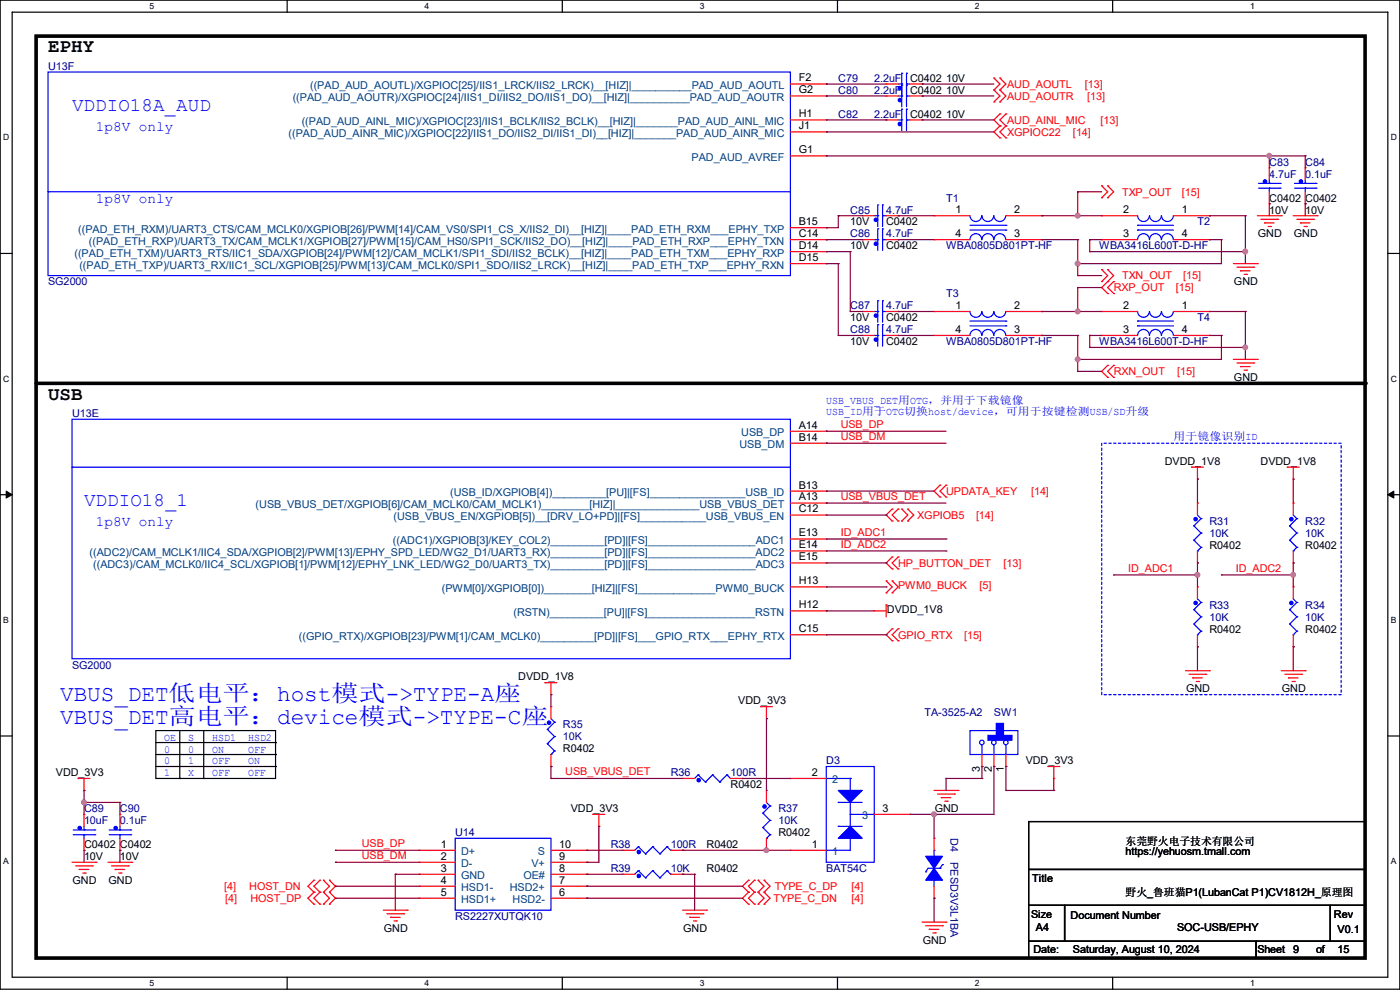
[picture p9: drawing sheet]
<svg xmlns="http://www.w3.org/2000/svg" width="297mm" height="210mm" viewBox="0 0 297 210" stroke-linecap="round" stroke-linejoin="round" font-family="sans-serif">
<defs><g id="words">
<g font-size="4.8" fill="#00f">
<text x="12.7" y="148.7">VBUS_DET低电平：host模式-&gt;TYPE-A座</text>
<text x="12.7" y="153.5">VBUS_DET高电平：device模式-&gt;TYPE-C座</text>
</g>
<g font-size="4.1">
<text x="10.2" y="11.1">EPHY</text>
<text x="10.2" y="84.8">USB</text>
</g>
<g font-size="4.1" fill="#00f">
<text x="15.3" y="23.6">VDDIO18A_AUD</text>
<text x="17.8" y="107.4">VDDIO18_1</text>
</g>
<g font-size="3" fill="#00f">
<text x="20.4" y="27.9">1p8V only</text>
<text x="20.4" y="43.1">1p8V only</text>
<text x="20.4" y="111.7">1p8V only</text>
</g>
<g font-size="2.3" fill="#000080">
<text x="10.2" y="14.8">U13F</text>
<text x="177.8" y="17.4">C79</text>
<text x="185.5" y="17.4">2.2uF</text>
<text x="177.8" y="19.9">C80</text>
<text x="185.5" y="19.9">2.2uF</text>
<text x="177.8" y="25">C82</text>
<text x="185.5" y="25">2.2uF</text>
<text x="269.3" y="35.1">C83</text>
<text x="276.9" y="35.1">C84</text>
<text x="269.3" y="37.7">4.7uF</text>
<text x="276.9" y="37.7">0.1uF</text>
<text x="180.4" y="45.3">C85</text>
<text x="188" y="45.3">4.7uF</text>
<text x="200.7" y="42.8">T1</text>
<text x="254" y="47.8">T2</text>
<text x="180.4" y="50.4">C86</text>
<text x="188" y="50.4">4.7uF</text>
<text x="200.7" y="52.9">WBA0805D801PT-HF</text>
<text x="233.2" y="52.9">WBA3416L600T-D-HF</text>
<text x="10.2" y="60.5">SG2000</text>
<text x="180.4" y="65.6">C87</text>
<text x="188" y="65.6">4.7uF</text>
<text x="200.7" y="63.1">T3</text>
<text x="180.4" y="70.7">C88</text>
<text x="188" y="70.7">4.7uF</text>
<text x="254" y="68.2">T4</text>
<text x="200.7" y="73.2">WBA0805D801PT-HF</text>
<text x="233.2" y="73.2">WBA3416L600T-D-HF</text>
<text x="15.3" y="88.5">U13E</text>
<text x="256.6" y="111.3">R31</text>
<text x="256.6" y="113.9">10K</text>
<text x="276.9" y="111.3">R32</text>
<text x="276.9" y="113.9">10K</text>
<text x="256.6" y="129.1">R33</text>
<text x="256.6" y="131.7">10K</text>
<text x="276.9" y="129.1">R34</text>
<text x="276.9" y="131.7">10K</text>
<text x="15.3" y="141.8">SG2000</text>
<text x="119.4" y="154.5">R35</text>
<text x="196.1" y="152">TA-3525-A2</text>
<text x="210.9" y="152">SW1</text>
<text x="119.4" y="157.1">10K</text>
<text x="142.3" y="164.7">R36</text>
<text x="155" y="164.7">100R</text>
<text x="175.3" y="162.1">D3</text>
<text x="17.8" y="172.3">C89</text>
<text x="25.4" y="172.3">C90</text>
<text x="165.1" y="172.3">R37</text>
<text x="17.8" y="174.8">10uF</text>
<text x="25.4" y="174.8">0.1uF</text>
<text x="96.6" y="177.4">U14</text>
<text x="129.6" y="179.9">R38</text>
<text x="142.3" y="179.9">100R</text>
<text x="165.1" y="174.8">10K</text>
<text x="201.6" y="177.8" transform="rotate(90 201.6 177.8)">D4</text>
<text x="129.6" y="185">R39</text>
<text x="142.3" y="185">10K</text>
<text x="175.3" y="185">BAT54C</text>
<text x="201.6" y="182.9" transform="rotate(90 201.6 182.9)">PESD3V3L1BA</text>
<text x="96.6" y="195.2">RS2227XUTQK10</text>
</g>
<g font-size="2.3">
<text x="169.5" y="17.3">F2</text>
<text x="193.1" y="17.4">C0402 10V</text>
<text x="169.5" y="19.8">G2</text>
<text x="193.1" y="19.9">C0402 10V</text>
<text x="169.5" y="24.9">H1</text>
<text x="169.5" y="27.4">J1</text>
<text x="193.1" y="25">C0402 10V</text>
<text x="169.5" y="32.5">G1</text>
<text x="169.5" y="47.8">B15</text>
<text x="180.4" y="47.8">10V</text>
<text x="188" y="47.8">C0402</text>
<text x="202.7" y="45.2">1</text>
<text x="215.2" y="45.2">2</text>
<text x="238.3" y="45.2">2</text>
<text x="250.7" y="45.2">1</text>
<text x="269.3" y="42.8">C0402</text>
<text x="269.3" y="45.3">10V</text>
<text x="276.9" y="42.8">C0402</text>
<text x="276.9" y="45.3">10V</text>
<text x="169.5" y="50.3">C14</text>
<text x="169.5" y="52.8">D14</text>
<text x="180.4" y="52.9">10V</text>
<text x="188" y="52.9">C0402</text>
<text x="202.7" y="50.3">4</text>
<text x="215.2" y="50.3">3</text>
<text x="238.3" y="50.3">3</text>
<text x="250.7" y="50.3">4</text>
<text x="266.9" y="50.4">GND</text>
<text x="274.5" y="50.4">GND</text>
<text x="169.5" y="55.4">D15</text>
<text x="202.7" y="65.5">1</text>
<text x="215.2" y="65.5">2</text>
<text x="238.3" y="65.5">2</text>
<text x="250.7" y="65.5">1</text>
<text x="261.8" y="60.5">GND</text>
<text x="180.4" y="68.2">10V</text>
<text x="188" y="68.2">C0402</text>
<text x="202.7" y="70.6">4</text>
<text x="215.2" y="70.6">3</text>
<text x="238.3" y="70.6">3</text>
<text x="250.7" y="70.6">4</text>
<text x="180.4" y="73.2">10V</text>
<text x="188" y="73.2">C0402</text>
<text x="261.8" y="80.9">GND</text>
<text x="169.5" y="90.9">A14</text>
<text x="169.5" y="93.5">B14</text>
<text x="247.1" y="98.6">DVDD_1V8</text>
<text x="267.4" y="98.6">DVDD_1V8</text>
<text x="169.5" y="103.6">B13</text>
<text x="169.5" y="106.2">A13</text>
<text x="169.5" y="108.7">C12</text>
<text x="169.5" y="113.8">E13</text>
<text x="169.5" y="116.3">E14</text>
<text x="169.5" y="118.9">E15</text>
<text x="256.6" y="116.4">R0402</text>
<text x="276.9" y="116.4">R0402</text>
<text x="169.5" y="124">H13</text>
<text x="169.5" y="129">H12</text>
<text x="188.2" y="130.1">DVDD_1V8</text>
<text x="169.5" y="134.1">C15</text>
<text x="256.6" y="134.2">R0402</text>
<text x="276.9" y="134.2">R0402</text>
<text x="109.9" y="144.4">DVDD_1V8</text>
<text x="156.6" y="149.4">VDD_3V3</text>
<text x="251.6" y="146.9">GND</text>
<text x="272" y="146.9">GND</text>
<text x="119.4" y="159.6">R0402</text>
<text x="11.9" y="164.7">VDD_3V3</text>
<text x="155" y="167.2">R0402</text>
<text x="172.3" y="164.6">2</text>
<text x="207.9" y="163.9" transform="rotate(-90 207.9 163.9)">3</text>
<text x="210.4" y="163.9" transform="rotate(-90 210.4 163.9)">2</text>
<text x="213" y="163.9" transform="rotate(-90 213 163.9)">1</text>
<text x="217.6" y="162.1">VDD_3V3</text>
<text x="121.1" y="172.3">VDD_3V3</text>
<text x="187.2" y="172.2">3</text>
<text x="198.3" y="172.3">GND</text>
<text x="17.8" y="179.9">C0402</text>
<text x="25.4" y="179.9">C0402</text>
<text x="93.5" y="179.8">1</text>
<text x="118.7" y="179.8">10</text>
<text x="149.9" y="179.9">R0402</text>
<text x="165.1" y="177.4">R0402</text>
<text x="172.3" y="179.8">1</text>
<text x="238.8" y="179.2">东莞野火电子技术有限公司</text>
<text x="17.8" y="182.5">10V</text>
<text x="25.4" y="182.5">10V</text>
<text x="93.5" y="182.4">2</text>
<text x="93.5" y="184.9">3</text>
<text x="118.7" y="184.9">8</text>
<text x="118.7" y="182.4">9</text>
<text x="149.9" y="185">R0402</text>
<text x="238.8" y="181.4">https://yehuosm.tmall.com</text>
<text x="15.4" y="187.5">GND</text>
<text x="23" y="187.5">GND</text>
<text x="93.5" y="187.5">4</text>
<text x="93.5" y="190">5</text>
<text x="118.7" y="190">6</text>
<text x="118.7" y="187.5">7</text>
<text x="219" y="187">Title</text>
<text x="238.8" y="190.1">野火_鲁班猫P1(LubanCat P1)CV1812H_原理图</text>
<text x="81.5" y="197.7">GND</text>
<text x="145" y="197.7">GND</text>
<text x="218.7" y="194.6">Size</text>
<text x="219.8" y="197.4">A4</text>
<text x="227.1" y="194.9">Document Number</text>
<text x="249.7" y="197.4">SOC-USB/EPHY</text>
<text x="283" y="194.6">Rev</text>
<text x="283.8" y="197.9">V0.1</text>
<text x="195.8" y="200.2">GND</text>
<text x="219.2" y="202.3">Date:</text>
<text x="227.6" y="202.3">Saturday, August 10, 2024</text>
<text x="266.8" y="202.3">Sheet</text>
<text x="274.4" y="202.3">9</text>
<text x="279.2" y="202.3">of</text>
<text x="283.8" y="202.3">15</text>
</g>
<g font-size="2.3" fill="#004080">
<text x="62.1" y="21.4">((PAD_AUD_AOUTR)/XGPIOC[24]/IIS1_DI/IIS2_DO/IIS1_DO)__[HIZ]|__________PAD_AUD_AOUTR</text>
<text x="65.8" y="18.9">((PAD_AUD_AOUTL)/XGPIOC[25]/IIS1_LRCK/IIS2_LRCK)__[HIZ]|__________PAD_AUD_AOUTL</text>
<text x="61.2" y="29">((PAD_AUD_AINR_MIC)/XGPIOC[22]/IIS1_DO/IIS2_DI/IIS1_DI)__[HIZ]|_______PAD_AUD_AINR_MIC</text>
<text x="64" y="26.5">((PAD_AUD_AINL_MIC)/XGPIOC[23]/IIS1_BCLK/IIS2_BCLK)__[HIZ]|_______PAD_AUD_AINL_MIC</text>
<text x="146.7" y="34.1">PAD_AUD_AVREF</text>
<text x="16.6" y="49.4">((PAD_ETH_RXM)/UART3_CTS/CAM_MCLK0/XGPIOB[26]/PWM[14]/CAM_VS0/SPI1_CS_X/IIS2_DI)__[HIZ]|____PAD_ETH_RXM___EPHY_TXP</text>
<text x="18.9" y="51.9">((PAD_ETH_RXP)/UART3_TX/CAM_MCLK1/XGPIOB[27]/PWM[15]/CAM_HS0/SPI1_SCK/IIS2_DO)__[HIZ]|____PAD_ETH_RXP___EPHY_TXN</text>
<text x="15.8" y="54.4">((PAD_ETH_TXM)/UART3_RTS/IIC1_SDA/XGPIOB[24]/PWM[12]/CAM_MCLK1/SPI1_SDI/IIS2_BCLK)__[HIZ]|____PAD_ETH_TXM___EPHY_RXP</text>
<text x="16.8" y="57">((PAD_ETH_TXP)/UART3_RX/IIC1_SCL/XGPIOB[25]/PWM[13]/CAM_MCLK0/SPI1_SDO/IIS2_LRCK)__[HIZ]|____PAD_ETH_TXP___EPHY_RXN</text>
<text x="156.9" y="95.1">USB_DM</text>
<text x="157.3" y="92.5">USB_DP</text>
<text x="54.2" y="107.8">(USB_VBUS_DET/XGPIOB[6]/CAM_MCLK0/CAM_MCLK1)________[HIZ]|______________USB_VBUS_DET</text>
<text x="95.5" y="105.2">(USB_ID/XGPIOB[4])_________[PU]|[FS]________________USB_ID</text>
<text x="83.5" y="110.3">(USB_VBUS_EN/XGPIOB[5])__[DRV_LO+PD]|[FS]___________USB_VBUS_EN</text>
<text x="19" y="117.9">((ADC2)/CAM_MCLK1/IIC4_SDA/XGPIOB[2]/PWM[13]/EPHY_SPD_LED/WG2_D1/UART3_RX)_________[PD]|[FS]__________________ADC2</text>
<text x="83.4" y="115.4">((ADC1)/XGPIOB[3]/KEY_COL2)_________[PD]|[FS]__________________ADC1</text>
<text x="19.8" y="120.5">((ADC3)/CAM_MCLK0/IIC4_SCL/XGPIOB[1]/PWM[12]/EPHY_LNK_LED/WG2_D0/UART3_TX)_________[PD]|[FS]__________________ADC3</text>
<text x="93.7" y="125.6">(PWM[0]/XGPIOB[0])________[HIZ]|[FS]_____________PWM0_BUCK</text>
<text x="108.9" y="130.6">(RSTN)_________[PU]|[FS]__________________RSTN</text>
<text x="63.4" y="135.7">((GPIO_RTX)/XGPIOB[23]/PWM[1]/CAM_MCLK0)_________[PD]|[FS]___GPIO_RTX___EPHY_RTX</text>
<text x="176.6" y="166.2">2</text>
<text x="182.9" y="173.8">3</text>
<text x="97.8" y="181.4">D+</text>
<text x="97.8" y="184">D-</text>
<text x="112.7" y="184">V+</text>
<text x="114.1" y="181.4">S</text>
<text x="176.6" y="181.4">1</text>
<text x="97.8" y="186.5">GND</text>
<text x="97.8" y="189.1">HSD1-</text>
<text x="97.8" y="191.6">HSD1+</text>
<text x="108.2" y="189.1">HSD2+</text>
<text x="108.8" y="191.6">HSD2-</text>
<text x="111" y="186.5">OE#</text>
</g>
<g font-size="2.3" fill="#f00">
<text x="213.7" y="18.6">AUD_AOUTL</text>
<text x="213.7" y="21.2">AUD_AOUTR</text>
<text x="230.2" y="18.6">[13]</text>
<text x="230.7" y="21.2">[13]</text>
<text x="213.7" y="28.8">XGPIOC22</text>
<text x="213.7" y="26.2">AUD_AINL_MIC</text>
<text x="227.6" y="28.8">[14]</text>
<text x="233.5" y="26.2">[13]</text>
<text x="238" y="41.5">TXP_OUT</text>
<text x="250.7" y="41.5">[15]</text>
<text x="238" y="59.3">TXN_OUT</text>
<text x="251" y="59.3">[15]</text>
<text x="236.3" y="61.8">RXP_OUT</text>
<text x="249.5" y="61.8">[15]</text>
<text x="236.3" y="79.6">RXN_OUT</text>
<text x="249.7" y="79.6">[15]</text>
<text x="178.4" y="90.8">USB_DP</text>
<text x="178.4" y="93.3">USB_DM</text>
<text x="178.4" y="106">USB_VBUS_DET</text>
<text x="200.7" y="105">UPDATA_KEY</text>
<text x="218.7" y="105">[14]</text>
<text x="178.4" y="113.6">ID_ADC1</text>
<text x="194.6" y="110.1">XGPIOB5</text>
<text x="207.1" y="110.1">[14]</text>
<text x="178.4" y="116.2">ID_ADC2</text>
<text x="190.5" y="125.1">PWM0_BUCK</text>
<text x="190.5" y="120.2">HP_BUTTON_DET</text>
<text x="207.8" y="125.1">[5]</text>
<text x="212.9" y="120.2">[13]</text>
<text x="239.3" y="121.2">ID_ADC1</text>
<text x="262.2" y="121.2">ID_ADC2</text>
<text x="190.5" y="135.5">GPIO_RTX</text>
<text x="204.5" y="135.5">[15]</text>
<text x="119.9" y="164.4">USB_VBUS_DET</text>
<text x="76.8" y="179.7">USB_DP</text>
<text x="76.8" y="182.2">USB_DM</text>
<text x="47.5" y="188.8">[4]</text>
<text x="47.8" y="191.3">[4]</text>
<text x="52.9" y="188.8">HOST_DN</text>
<text x="53.1" y="191.3">HOST_DP</text>
<text x="164.1" y="191.3">TYPE_C_DN</text>
<text x="164.4" y="188.8">TYPE_C_DP</text>
<text x="180.6" y="191.3">[4]</text>
<text x="180.6" y="188.8">[4]</text>
</g>
<g font-size="2.3" fill="#00f">
<text x="175.3" y="85.7">USB_VBUS_DET用OTG，并用于下载镜像</text>
<text x="175.3" y="88">USB_ID用于OTG切换host/device，可用于按键检测USB/SD升级</text>
<text x="249" y="93.3">用于镜像识别ID</text>
<text x="34.8" y="157.1">OE</text>
<text x="34.8" y="159.6">0</text>
<text x="39.9" y="157.1">S</text>
<text x="39.9" y="159.6">0</text>
<text x="45" y="157.1">HSD1</text>
<text x="45" y="159.6">ON</text>
<text x="52.6" y="157.1">HSD2</text>
<text x="52.6" y="159.6">OFF</text>
<text x="34.8" y="162.2">0</text>
<text x="34.8" y="164.7">1</text>
<text x="39.9" y="162.2">1</text>
<text x="39.9" y="164.7">X</text>
<text x="45" y="162.2">OFF</text>
<text x="45" y="164.7">OFF</text>
<text x="52.6" y="164.7">OFF</text>
<text x="52.6" y="162.2">ON</text>
</g>
<g font-size="1.8">
<text x="31.7" y="1.9">5</text>
<text x="90.1" y="1.9">4</text>
<text x="148.5" y="1.9">3</text>
<text x="206.8" y="1.9">2</text>
<text x="265.2" y="1.9">1</text>
<text x=".7" y="29.8">D</text>
<text x="295.1" y="29.8">D</text>
<text x=".7" y="80.9">C</text>
<text x="295.1" y="80.9">C</text>
<text x=".7" y="132.1">B</text>
<text x="295.1" y="132.1">B</text>
<text x=".7" y="183.3">A</text>
<text x="295.1" y="183.3">A</text>
<text x="31.7" y="209.2">5</text>
<text x="90.1" y="209.2">4</text>
<text x="148.5" y="209.2">3</text>
<text x="206.8" y="209.2">2</text>
<text x="265.2" y="209.2">1</text>
</g>
</g></defs>
<path d="M0 0h297v209.8h-297zM2.6 2.6h291.8v204.7h-291.8z" fill="none" stroke="#000" stroke-width=".25"/>
<g fill="#fff">
<path d="M31.7 .3h1v2h-1z"/>
<path d="M31.7 207.6h1v1.9h-1z"/>
</g>
<path d="M60.9 0v2.6M60.9 207.3v2.5" fill="none" stroke="#000" stroke-width=".25"/>
<g fill="#fff">
<path d="M90.1 .3h1v2h-1z"/>
<path d="M90.1 207.6h1v1.9h-1z"/>
</g>
<path d="M119.3 0v2.6M119.3 207.3v2.5" fill="none" stroke="#000" stroke-width=".25"/>
<g fill="#fff">
<path d="M148.5 .3h.9v2h-.9z"/>
<path d="M148.5 207.6h.9v1.9h-.9z"/>
</g>
<path d="M177.7 0v2.6M177.7 207.3v2.5" fill="none" stroke="#000" stroke-width=".25"/>
<g fill="#fff">
<path d="M206.8 .3h1v2h-1z"/>
<path d="M206.8 207.6h1v1.9h-1z"/>
</g>
<path d="M236.1 0v2.6M236.1 207.3v2.5" fill="none" stroke="#000" stroke-width=".25"/>
<g fill="#fff">
<path d="M265.2 .3h1v2h-1z"/>
<path d="M265.2 207.6h1v1.9h-1z"/>
<path d="M.7 28.2h1.2v1.9h-1.2z"/>
<path d="M295.1 28.2h1.2v1.9h-1.2z"/>
<path d="M.7 79.3h1.2v2h-1.2z"/>
<path d="M295.1 79.3h1.2v2h-1.2z"/>
</g>
<path d="M0 53.8h2.6M294.4 53.8h2.6" fill="none" stroke="#000" stroke-width=".25"/>
<g fill="#fff">
<path d="M.7 130.5h1.2v2h-1.2z"/>
<path d="M295.1 130.5h1.1v2h-1.1z"/>
</g>
<path d="M0 104.9h2.6M294.4 104.9h2.6" fill="none" stroke="#000" stroke-width=".25"/>
<path d="M1.3 104.2l1.3 .7-1.3 .8zM294.4 104.9l1.3-.7v1.5z" fill="#000" stroke="#000" stroke-width=".21"/>
<g fill="#fff">
<path d="M.7 181.7h1.2v2h-1.2z"/>
<path d="M295.1 181.7h1.1v2h-1.1z"/>
</g>
<g fill="none" stroke="#000" stroke-width=".25">
<path d="M0 156.1h2.6M33.1 155h25.4v10.1h-25.4zM33.1 157.5h25.4M38.1 155v10.1M43.2 155v10.1M58.5 157.5h.1M294.4 156.1h2.6M33.1 160.1h25.4M33.1 162.6h25.4M38.1 165.1h.1M43.2 165.1h.1M58.5 160.1h.1"/>
<path d="M58.5 162.6h.1M218.2 174.3h71.4v10.1h-71.4zM218.2 184.4h71.4v7.7h-71.4zM218.2 192.1h7.6v7.6h-7.6zM218.2 199.7h48.3v3.5h-48.3zM225.8 192.1h56.4v7.6h-56.4zM266.5 199.7h23.1v3.5h-23.1zM282.2 192.1h7.4v7.6h-7.4z"/>
</g>
<path d="M7.7 7.7h281.9v195.5h-281.9zM7.7 81.3h281.9" fill="none" stroke="#000" stroke-width=".76"/>
<circle cx="289.6" cy="81.3" r=".38" fill="#000"/>
<path d="M233.7 94h50.8v53.4h-50.8z" fill="none" stroke="#00f" stroke-width=".25" stroke-dasharray=".5"/>
<g fill="none" stroke="#f00" stroke-width=".25">
<path d="M167.7 17.8h7.6M175.3 17.8h.1M188 17.8h.1M188 17.8h2.5M193.1 17.8h2.5M195.6 17.8h.1M210.9 19.1h.1M210.9 16.6h.1M210.9 16.6l1.2 1.2-1.2 1.3M210.9 19.1l1.2 1.3-1.2 1.2M212.1 19.1h.1M212.1 16.6h.1"/>
<path d="M212.1 16.6l1.3 1.2-1.3 1.3M212.1 19.1l1.3 1.3-1.3 1.2M167.7 25.4h7.6M167.7 20.4h7.6M167.7 28h7.6M167.7 33.1h7.6M175.3 20.4h.1M175.3 25.4h.1M175.3 28h.1M175.3 33.1h.1M188 25.4h.1M188 20.4h.1"/>
<path d="M188 25.4h2.5M188 20.4h2.5M193.1 25.4h2.5M193.1 20.4h2.5M195.6 25.4h.1M195.6 20.4h.1M210.9 21.6h.1M212.1 26.7h.1M212.1 29.3h.1M212.1 21.6h.1M212.1 24.2h.1M212.1 26.7l-1.2 1.3 1.2 1.3"/>
<path d="M212.1 24.2l-1.2 1.2 1.2 1.3M213.4 29.3h.1M213.4 26.7h.1M213.4 24.2h.1M213.4 26.7l-1.3 1.3 1.3 1.3M213.4 24.2l-1.3 1.2 1.3 1.3M233.7 39.4h.1M233.7 39.4l1.3 1.3-1.3 1.3M235 39.4h.1M235 39.4l1.3 1.3-1.3 1.3M269.3 35.6h.1M269.3 35.6v2.5"/>
<path d="M276.9 35.6h.1M276.9 35.6v2.5M167.7 55.9h7.6M167.7 50.8h7.6M167.7 48.3h7.6M167.7 53.4h7.6M175.3 48.3h.1M175.3 50.8h.1M175.3 53.4h.1M175.3 55.9h.1M182.9 45.8h.1M182.9 50.8h.1"/>
<path d="M182.9 45.8h2.6M182.9 50.8h2.6M188 45.8h2.5M188 50.8h2.5M190.5 45.8h.1M190.5 50.8h.1M198.2 45.8h.1M198.2 50.8h.1M198.2 45.8h7.6M198.2 50.8h7.6M213.4 45.8h7.6M213.4 50.8h7.6"/>
<path d="M221 50.8h.1M221 45.8h.1M233.7 42h.1M233.7 59.7h.1M233.7 57.2h.1M233.7 50.8h.1M233.7 45.8h.1M233.7 45.8h7.6M233.7 57.2l1.3 1.3-1.3 1.2M233.7 50.8h7.6M235 42h.1M235 59.7h.1"/>
<path d="M235 57.2h.1M235 57.2l1.3 1.3-2.6 2.5 1.3 1.3M236.3 59.7h.1M236.3 59.7l-1.3 1.3 1.3 1.3M249 45.8h7.6M249 50.8h7.6M256.6 45.8h.1M256.6 50.8h.1M261.7 55.9h5M262.4 56.7h3.6M263.2 57.4h.1M263.2 57.4h2"/>
<path d="M263.9 58.2h.6M264.5 58.2h.1M266 56.7h.1M266.7 55.9h.1M266.7 45.8h5.1M267.5 46.5h3.6M268.3 47.3h.1M268.3 47.3h2M269 48h.5M269.3 43.2h.1M269.3 40.7v2.5M269.5 48h.1"/>
<path d="M271.1 46.5h.1M271.8 45.8h.1M274.4 45.8h5M275.1 46.5h3.6M275.9 47.3h.1M275.9 47.3h2M276.6 48h.6M276.9 43.2h.1M276.9 40.7v2.5M277.2 48h.1M278.7 46.5h.1M279.4 45.8h.1"/>
<path d="M182.9 66.1h.1M182.9 71.2h.1M182.9 66.1h2.6M182.9 71.2h2.6M188 66.1h2.5M188 71.2h2.5M190.5 66.1h.1M190.5 71.2h.1M198.2 66.1h.1M198.2 71.2h.1M198.2 66.1h7.6M198.2 71.2h7.6"/>
<path d="M213.4 66.1h7.6M213.4 71.2h7.6M221 71.2h.1M221 66.1h.1M233.7 71.2h.1M233.7 66.1h.1M233.7 66.1h7.6M233.7 71.2h7.6M235 62.3h.1M235 77.5h.1M235 77.5l-1.3 1.3 1.3 1.3M236.3 62.3h.1"/>
<path d="M236.3 77.5h.1M236.3 77.5l-1.3 1.3 1.3 1.3M249 66.1h7.6M249 71.2h7.6M256.6 66.1h.1M256.6 71.2h.1M261.7 76.2h5M262.4 77h3.6M263.2 77.8h.1M263.2 77.8h2M263.9 78.5h.6M264.5 78.5h.1"/>
<path d="M266 77h.1M266.7 76.2h.1M167.7 91.5h7.6M167.7 94h7.6M175.3 91.5h.1M175.3 94h.1M235 80.1h.1M236.3 80.1h.1M252.8 99.1h.1M252.8 99.1h2.5M254 99.1v2.5M273.1 99.1h.1"/>
<path d="M273.1 99.1h2.5M274.4 99.1v2.5M167.7 104.2h7.6M167.7 106.7h7.6M167.7 109.3h7.6M167.7 114.3h7.6M167.7 116.9h7.6M167.7 119.4h7.6M175.3 104.2h.1M175.3 106.7h.1M175.3 109.3h.1M175.3 114.3h.1"/>
<path d="M175.3 116.9h.1M175.3 119.4h.1M189.3 108h.1M189.3 110.5h.1M189.3 118.2h.1M189.3 108l-1.3 1.3 1.3 1.2M189.3 118.2l-1.3 1.2 1.3 1.3M190.5 110.5h.1M190.5 108h.1M190.5 118.2h.1M190.5 108l-1.2 1.3 1.2 1.2M190.5 118.2l-1.2 1.2 1.2 1.3"/>
<path d="M191.3 110.5h.1M191.3 108h.1M191.3 108l1.3 1.3-1.3 1.2M192.6 108h.1M192.6 110.5h.1M192.6 108l1.2 1.3-1.2 1.2M199.4 102.9h.1M199.4 105.5h.1M199.4 102.9l-1.2 1.3 1.2 1.3M200.7 105.5h.1M200.7 102.9h.1M200.7 102.9l-1.3 1.3 1.3 1.3"/>
<path d="M254 101.6h.1M254 106.7h.1M254 119.4h.1M254 106.7v2.6M254 116.9v2.5M274.4 101.6h.1M274.4 106.7h.1M274.4 119.4h.1M274.4 106.7v2.6M274.4 116.9v2.5M167.7 129.6h7.6M167.7 124.5h7.6"/>
<path d="M167.7 134.7h7.6M175.3 124.5h.1M175.3 129.6h.1M175.3 134.7h.1M185.5 129.6h.1M185.5 129.6h2.5M188 128.3h.1M188 125.8h.1M188 123.2h.1M188 128.3v2.6M188 123.2l1.3 1.3-1.3 1.3M189.3 125.8h.1"/>
<path d="M189.3 123.2h.1M189.3 120.7h.1M189.3 133.4h.1M189.3 135.9h.1M189.3 123.2l1.2 1.3-1.2 1.3M189.3 133.4l-1.3 1.3 1.3 1.2M190.5 120.7h.1M190.5 135.9h.1M190.5 133.4h.1M190.5 133.4l-1.2 1.3 1.2 1.2M254 124.5h.1M254 137.2h.1"/>
<path d="M254 124.5v2.5M254 134.7v2.5M274.4 124.5h.1M274.4 137.2h.1M274.4 124.5v2.5M274.4 134.7v2.5M115.6 144.8h.1M115.6 144.8h2.6M116.9 147.4h.1M116.9 149.9h.1M116.9 144.8v2.6M116.9 149.9v2.5"/>
<path d="M161.3 149.9h.1M161.3 149.9h2.6M162.6 152.4h.1M162.6 149.9v2.5M251.5 142.3h5.1M252.3 143h3.5M253 143.8h.1M253 143.8h2.1M253.8 144.6h.5M254.3 144.6h.1M255.8 143h.1M256.6 142.3h.1"/>
<path d="M271.8 142.3h5.1M272.6 143h3.5M273.3 143.8h.1M273.3 143.8h2.1M274.1 144.6h.5M274.6 144.6h.1M276.1 143h.1M276.9 142.3h.1M16.6 165.1h.1M16.6 165.1h2.5M17.8 167.7h.1M17.8 172.8h.1"/>
<path d="M17.8 165.1v2.6M17.8 172.8v2.5M17.8 177.8v2.6M25.4 172.8h.1M25.4 172.8v2.5M25.4 177.8v2.6M116.9 162.6h.1M116.9 160.1v2.5M125.8 172.8h.1M125.8 172.8h2.5M127 175.3h.1M127 172.8v2.5"/>
<path d="M144.8 165.1h.1M144.8 165.1h2.6M155 165.1h2.5M157.5 165.1h.1M162.6 167.7h.1M162.6 167.7v2.5M162.6 177.8v2.6M167.7 165.1h.1M167.7 165.1h7.6M185.5 172.8h7.6M193.1 172.8h.1M198.2 177.8h.1"/>
<path d="M198.2 167.7h5M198.2 177.8v2.6M198.9 168.4h3.6M199.7 169.2h.1M199.7 169.2h2M200.4 170h.6M201 170h.1M202.5 168.4h.1M203.2 167.7h.1M208.3 162.6h.1M208.3 160.1v2.5M210.9 162.6h.1"/>
<path d="M210.9 160.1v2.5M213.4 162.6h.1M213.4 160.1v2.5M222.3 162.6h.1M222.3 162.6h2.5M223.6 165.1h.1M223.6 162.6v2.5M15.3 182.9h5.1M16 183.7h3.6M16.8 184.4h.1M16.8 184.4h2M17.6 185.2h.5"/>
<path d="M17.8 180.4h.1M18.1 185.2h.1M19.6 183.7h.1M20.4 182.9h.1M22.9 182.9h5.1M23.7 183.7h3.5M24.4 184.4h.1M24.4 184.4h2.1M25.2 185.2h.5M25.4 180.4h.1M25.7 185.2h.1M27.2 183.7h.1"/>
<path d="M28 182.9h.1M66.6 189.3h.1M66.6 191.8h.1M66.6 186.7h.1M66.6 189.3l-1.3 1.2 1.3 1.3M66.6 186.7l-1.3 1.3 1.3 1.3M67.9 191.8h.1M67.9 189.3h.1M67.9 186.7h.1M67.9 189.3l-1.3 1.2 1.3 1.3M67.9 186.7l-1.3 1.3 1.3 1.3M68.6 191.8h.1"/>
<path d="M68.6 189.3h.1M68.6 186.7h.1M68.6 189.3l1.3 1.2-1.3 1.3M68.6 186.7l1.3 1.3-1.3 1.3M69.9 189.3h.1M69.9 191.8h.1M69.9 186.7h.1M69.9 189.3l1.3 1.2-1.3 1.3M69.9 186.7l1.3 1.3-1.3 1.3M81.3 193.1h5.1M82.1 193.8h3.5M82.8 194.6h.1"/>
<path d="M82.8 194.6h2.1M83.6 195.4h.5M84.1 195.4h.1M85.6 193.8h.1M86.4 193.1h.1M88.9 180.4h.1M88.9 182.9h.1M88.9 185.5h.1M88.9 188h.1M88.9 190.5h.1M88.9 182.9h7.7M88.9 180.4h7.7"/>
<path d="M88.9 185.5h7.7M88.9 188h7.7M88.9 190.5h7.7M116.9 182.9h7.6M116.9 180.4h7.6M116.9 185.5h7.6M116.9 188h7.6M116.9 190.5h7.6M124.5 190.5h.1M124.5 188h.1M124.5 185.5h.1M124.5 182.9h.1"/>
<path d="M124.5 180.4h.1M132.1 180.4h.1M132.1 185.5h.1M132.1 180.4h2.6M132.1 185.5h2.6M142.3 180.4h2.5M142.3 185.5h2.5M144.8 180.4h.1M144.8 185.5h.1M144.8 193.1h5.1M145.6 193.8h3.5M146.3 194.6h.1"/>
<path d="M146.3 194.6h2.1M147.1 195.4h.5M147.6 195.4h.1M149.1 193.8h.1M149.9 193.1h.1M158.8 189.3h.1M158.8 191.8h.1M158.8 186.7h.1M158.8 189.3l-1.3 1.2 1.3 1.3M158.8 186.7l-1.3 1.3 1.3 1.3M160.1 191.8h.1M160.1 189.3h.1"/>
<path d="M160.1 186.7h.1M160.1 189.3l-1.3 1.2 1.3 1.3M160.1 186.7l-1.3 1.3 1.3 1.3M160.8 191.8h.1M160.8 189.3h.1M160.8 186.7h.1M160.8 189.3l1.3 1.2-1.3 1.3M160.8 186.7l1.3 1.3-1.3 1.3M162.1 189.3h.1M162.1 191.8h.1M162.1 186.7h.1M162.1 189.3l1.3 1.2-1.3 1.3"/>
<path d="M162.1 186.7l1.3 1.3-1.3 1.3M162.6 180.4h.1M167.7 180.4h.1M167.7 180.4h7.6M195.6 195.6h5.1M196.4 196.4h3.5M197.1 197.1h.1M197.1 197.1h2.1M197.9 197.9h.5M198.2 190.5h.1M198.2 188v2.5M198.4 197.9h.1"/>
<path d="M199.9 196.4h.1M200.7 195.6h.1"/>
</g>
<g fill="none" stroke="#00f" stroke-width=".25">
<path d="M10.2 15.3h157.5v43.2h-157.5zM190.5 17.8h.8M191.3 18.1h.1M191.3 15.5h.1M191.3 17.8h.1M191.3 15.5v7.1M192.3 18.1h.1M192.3 15.5h.1M192.3 17.8h.1M192.3 15.5v7.1M192.3 17.8h.8M190.5 25.4h.8"/>
<path d="M190.5 20.4h.8M191.3 23.2h.1M191.3 25.4h.1M191.3 20.4h.1M191.3 23.2v4.5M192.3 23.2h.1M192.3 25.4h.1M192.3 20.4h.1M192.3 23.2v4.5M192.3 25.4h.8M192.3 20.4h.8M267 39.9h4.6"/>
<path d="M267 38.9h4.6M269.3 39.9h.1M269.3 38.9h.1M269.3 38.1v.8M269.3 39.9v.8M271.6 39.9h.1M271.6 38.9h.1M274.6 39.9h4.6M274.6 38.9h4.6M276.9 39.9h.1M276.9 38.9h.1M276.9 38.1v.8"/>
<path d="M276.9 39.9v.8M279.2 39.9h.1M279.2 38.9h.1M10.2 40.7h.1M10.2 40.7h157.5M185.5 45.8h.7M185.5 50.8h.7M186.2 43.5h.1M186.2 45.8h.1M186.2 48.6h.1M186.2 50.8h.1M186.2 43.5v4.5"/>
<path d="M186.2 48.6v4.5M187.2 43.5h.1M187.2 45.8h.1M187.2 48.6h.1M187.2 50.8h.1M187.2 43.5v4.5M187.2 48.6v4.5M187.2 45.8h.8M187.2 50.8h.8M205.8 45.8a1.25 1.25 0 0 0 1.2 1.2 1.25 1.25 0 0 0 1.3-1.2M205.8 47.8h7.6M205.8 48.8h7.6"/>
<path d="M208.3 50.8a1.25 1.25 0 0 0-1.3-1.2 1.25 1.25 0 0 0-1.2 1.2M208.3 45.8a1.25 1.25 0 0 0 1.3 1.2 1.25 1.25 0 0 0 1.2-1.2M210.8 50.8a1.25 1.25 0 0 0-1.2-1.2 1.25 1.25 0 0 0-1.3 1.2M210.9 45.8a1.25 1.25 0 0 0 1.2 1.2 1.25 1.25 0 0 0 1.3-1.2M213.4 50.8a1.25 1.25 0 0 0-1.3-1.2 1.25 1.25 0 0 0-1.2 1.2M213.4 47.8h.1M213.4 48.8h.1M241.3 45.8a1.25 1.25 0 0 0 1.3 1.2 1.25 1.25 0 0 0 1.2-1.2M241.3 47.8h.1M241.3 48.8h.1M241.3 47.8h7.7M241.3 48.8h7.7"/>
<path d="M243.8 50.8a1.25 1.25 0 0 0-1.2-1.2 1.25 1.25 0 0 0-1.3 1.2M243.9 45.8a1.25 1.25 0 0 0 1.2 1.2 1.25 1.25 0 0 0 1.3-1.2M246.4 50.8a1.25 1.25 0 0 0-1.3-1.2 1.25 1.25 0 0 0-1.2 1.2M246.4 45.8a1.25 1.25 0 0 0 1.3 1.2 1.25 1.25 0 0 0 1.2-1.2M248.9 50.8a1.25 1.25 0 0 0-1.2-1.2 1.25 1.25 0 0 0-1.3 1.2M185.5 66.1h.7M185.5 71.2h.7M186.2 63.8h.1M186.2 66.1h.1M186.2 68.9h.1M186.2 71.2h.1M186.2 63.8v4.6"/>
<path d="M186.2 68.9v4.5M187.2 63.8h.1M187.2 66.1h.1M187.2 68.9h.1M187.2 71.2h.1M187.2 63.8v4.6M187.2 68.9v4.5M187.2 66.1h.8M187.2 71.2h.8M205.8 66.1a1.25 1.25 0 0 0 1.2 1.2 1.25 1.25 0 0 0 1.3-1.2M205.8 68.1h7.6M205.8 69.1h7.6"/>
<path d="M208.3 71.2a1.25 1.25 0 0 0-1.3-1.3 1.25 1.25 0 0 0-1.2 1.3M208.3 66.1a1.25 1.25 0 0 0 1.3 1.2 1.25 1.25 0 0 0 1.2-1.2M210.8 71.2a1.25 1.25 0 0 0-1.2-1.3 1.25 1.25 0 0 0-1.3 1.3M210.9 66.1a1.25 1.25 0 0 0 1.2 1.2 1.25 1.25 0 0 0 1.3-1.2M213.4 71.2a1.25 1.25 0 0 0-1.3-1.3 1.25 1.25 0 0 0-1.2 1.3M213.4 68.1h.1M213.4 69.1h.1M241.3 66.1a1.25 1.25 0 0 0 1.3 1.2 1.25 1.25 0 0 0 1.2-1.2M241.3 68.1h.1M241.3 69.1h.1M241.3 68.1h7.7M241.3 69.1h7.7"/>
<path d="M243.8 71.2a1.25 1.25 0 0 0-1.2-1.3 1.25 1.25 0 0 0-1.3 1.3M243.9 66.1a1.25 1.25 0 0 0 1.2 1.2 1.25 1.25 0 0 0 1.3-1.2M246.4 71.2a1.25 1.25 0 0 0-1.3-1.3 1.25 1.25 0 0 0-1.2 1.3M246.4 66.1a1.25 1.25 0 0 0 1.3 1.2 1.25 1.25 0 0 0 1.2-1.2M248.9 71.2a1.25 1.25 0 0 0-1.2-1.3 1.25 1.25 0 0 0-1.3 1.3M15.3 88.9h152.4v50.8h-152.4zM15.3 99.1h.1M15.3 99.1h152.4M253.3 111.5h.1M253.3 114.6h.1M253.3 111.5l1.5 1.6M253.3 114.6l1.5 1.5"/>
<path d="M254 116.9h.1M254 109.3l.8 .7M254.8 110h.1M254.8 113.1h.1M254.8 116.1h.1M254.8 110l-1.5 1.5M254.8 113.1l-1.5 1.5M254.8 116.1l-.8 .8M273.6 111.5h.1M273.6 114.6h.1M273.6 111.5l1.5 1.6M273.6 114.6l1.5 1.5"/>
<path d="M274.4 116.9h.1M274.4 109.3l.7 .7M275.1 110h.1M275.1 113.1h.1M275.1 116.1h.1M275.1 110l-1.5 1.5M275.1 113.1l-1.5 1.5M275.1 116.1l-.7 .8M253.3 129.3h.1M253.3 132.4h.1M253.3 129.3l1.5 1.6M253.3 132.4l1.5 1.5"/>
<path d="M254 134.7h.1M254 127l.8 .8M254.8 127.8h.1M254.8 130.9h.1M254.8 133.9h.1M254.8 127.8l-1.5 1.5M254.8 130.9l-1.5 1.5M254.8 133.9l-.8 .8M273.6 129.3h.1M273.6 132.4h.1M273.6 129.3l1.5 1.6M273.6 132.4l1.5 1.5"/>
<path d="M274.4 134.7h.1M274.4 127l.7 .8M275.1 127.8h.1M275.1 130.9h.1M275.1 133.9h.1M275.1 127.8l-1.5 1.5M275.1 130.9l-1.5 1.5M275.1 133.9l-.7 .8M116.1 154.7h.1M116.1 157.8h.1M116.1 154.7l1.5 1.6M116.1 157.8l1.5 1.5"/>
<path d="M116.9 152.4l.7 .8M117.6 153.2h.1M117.6 156.3h.1M117.6 159.3h.1M117.6 153.2l-1.5 1.5M117.6 156.3l-1.5 1.5M117.6 159.3l-.7 .8M205.8 155h10.1v5.1h-10.1zM208.3 158v2.1M210.9 158v2.1M213.4 158v2.1M15.5 177.1h4.6"/>
<path d="M15.5 176.1h4.6M17.8 177.1h.1M17.8 176.1h.1M17.8 175.3v.8M17.8 177.1v.7M20.1 177.1h.1M20.1 176.1h.1M23.2 177.1h4.5M23.2 176.1h4.5M25.4 177.1h.1M25.4 176.1h.1M25.4 175.3v.8"/>
<path d="M25.4 177.1v.7M27.7 177.1h.1M27.7 176.1h.1M96.6 177.8h20.3v15.3h-20.3zM116.9 160.1h.1M135.4 179.6h.1M135.4 179.6l-.7 .8M135.4 179.6l1.5 1.5M138.5 179.6h.1M138.5 179.6l-1.6 1.5M138.5 179.6l1.5 1.5M141.5 179.6h.1"/>
<path d="M141.5 179.6l-1.5 1.5M141.5 179.6l.8 .8M148.1 164.4h.1M148.1 164.4l-.7 .7M148.1 164.4l1.5 1.5M149.6 165.9h.1M151.2 164.4h.1M151.2 164.4l-1.6 1.5M151.2 164.4l1.5 1.5M152.7 165.9h.1M154.2 164.4h.1M154.2 164.4l-1.5 1.5"/>
<path d="M154.2 164.4l.8 .7M155 165.1h.1M161.8 172.5h.1M161.8 175.6h.1M161.8 172.5l1.6 1.5M161.8 175.6l1.6 1.5M162.6 177.8h.1M162.6 170.2l.8 .8M163.4 171h.1M163.4 174h.1M163.4 177.1h.1M163.4 171l-1.6 1.5"/>
<path d="M163.4 174l-1.6 1.6M163.4 177.1l-.8 .7M175.3 162.6h10.2v20.3h-10.2zM175.3 165.1h5.1M177.8 170.2h.1M177.8 175.3h.1M177.8 170.2h5.1M177.8 175.3h5.1M180.4 170.2h.1M180.4 172.8h.1M180.4 177.8h.1M180.4 165.1h.1"/>
<path d="M180.4 165.1v2.6M180.4 170.2v5.1M180.4 177.8v2.6h-5.1M180.4 172.8h5.1M185.5 172.8h.1M208.3 160.1h.1M210.9 160.1h.1M213.4 160.1h.1M135.4 184.7h.1M135.4 184.7l-.7 .8M135.4 184.7l1.5 1.5M136.9 181.1h.1"/>
<path d="M136.9 186.2h.1M138.5 184.7h.1M138.5 184.7l-1.6 1.5M138.5 184.7l1.5 1.5M140 181.1h.1M140 186.2h.1M141.5 184.7h.1M141.5 184.7l-1.5 1.5M141.5 184.7l.8 .8M142.3 180.4h.1M142.3 185.5h.1M175.3 180.4h.1"/>
<path d="M196.4 185h.1M198.2 180.4h.1M198.2 186.7h.1M198.2 180.4v1.3M198.2 186.7v1.3M199.4 184.2h.1M199.4 184.2h-2.5l-.5 .8M199.9 183.4h.1M199.9 183.4l-.5 .8"/>
<circle cx="208.3" cy="157.5" r=".49"/>
<circle cx="210.8" cy="157.5" r=".49"/>
<circle cx="213.4" cy="157.5" r=".49"/>
</g>
<g fill="#00f" stroke="#00f" stroke-width=".25">
<path d="M177.8 167.7h5.1l-2.5 2.5z"/>
<path d="M177.8 177.8l2.6-2.5 2.5 2.5z"/>
<path d="M209.6 156h5.1v1h-5.1z" fill-rule="evenodd"/>
<path d="M211.4 153.5h1.5v2.5h-1.5z" fill-rule="evenodd"/>
<path d="M198.2 184.2l1.7 2.5h-3.5z" fill-rule="evenodd"/>
<path d="M196.4 181.7h3.5l-1.7 2.5z" fill-rule="evenodd"/>
<circle cx="190.9" cy="26.3" r=".36"/>
<circle cx="253.6" cy="127.9" r=".36"/>
<circle cx="148.2" cy="165.5" r=".36"/>
<circle cx="268.4" cy="38.5" r=".36"/>
<circle cx="185.8" cy="46.6" r=".36"/>
<circle cx="162.2" cy="171.1" r=".36"/>
<circle cx="274" cy="127.9" r=".36"/>
<circle cx="135.5" cy="180.7" r=".36"/>
<circle cx="276" cy="38.5" r=".36"/>
<circle cx="116.5" cy="153.3" r=".36"/>
<circle cx="185.8" cy="51.7" r=".36"/>
<circle cx="190.9" cy="21.2" r=".36"/>
<circle cx="16.9" cy="175.7" r=".36"/>
<circle cx="253.6" cy="110.1" r=".36"/>
<circle cx="185.8" cy="67" r=".36"/>
<circle cx="135.5" cy="185.8" r=".36"/>
<circle cx="190.9" cy="18.7" r=".36"/>
<circle cx="24.5" cy="175.7" r=".36"/>
<circle cx="274" cy="110.1" r=".36"/>
<circle cx="185.8" cy="72" r=".36"/>
</g>
<g fill="none" stroke="#800040" stroke-width=".25">
<path d="M175.3 17.8h.1M175.3 17.8h12.7M195.6 17.8h.1M195.6 17.8h15.3M175.3 33.1h.1M175.3 28h.1M175.3 20.4h.1M175.3 33.1h101.6M175.3 28h35.6M175.3 25.4h12.7M175.3 20.4h12.7M188 25.4h.1"/>
<path d="M195.6 20.4h.1M195.6 25.4h.1M195.6 25.4h15.3M195.6 20.4h15.3M269.3 33.1h.1M269.3 33.1v2.5M276.9 33.1h.1M276.9 33.1v2.5M175.3 50.8h.1M175.3 48.3h.1M175.3 53.4h.1M175.3 55.9h.1"/>
<path d="M175.3 50.8h7.6M175.3 53.4h5.1M175.3 55.9h2.5M177.8 45.8h.1M177.8 55.9h.1M177.8 45.8v2.5h-2.5M177.8 55.9v15.3M177.8 45.8h5.1M180.4 53.4h.1M180.4 53.4v12.7M190.5 50.8h.1M190.5 45.8h.1"/>
<path d="M190.5 50.8h7.7M190.5 45.8h7.7M221 50.8h.1M221 45.8h.1M221 50.8h7.6M221 45.8h12.7M228.6 55.9h.1M228.6 50.8h.1M228.6 40.7h.1M228.6 45.8h.1M228.6 58.5h.1M228.6 40.7v5.1"/>
<path d="M228.6 50.8v7.7M228.6 40.7h5.1M228.6 58.5h5.1M231.2 50.8h.1M231.2 53.4h.1M231.2 50.8h2.5M231.2 50.8v2.6M231.2 53.4h33M256.6 50.8h.1M256.6 45.8h.1M256.6 50.8h2.5M256.6 45.8h7.6"/>
<path d="M259.1 50.8h.1M259.1 50.8v5.1h-30.5M264.2 45.8h.1M264.2 53.4h.1M264.2 45.8v10.1M269.3 43.2h.1M269.3 43.2v2.6M276.9 43.2h.1M276.9 43.2v2.6M177.8 71.2h.1M177.8 71.2h5.1M180.4 66.1h.1"/>
<path d="M180.4 66.1h2.5M190.5 66.1h.1M190.5 71.2h.1M190.5 71.2h7.7M190.5 66.1h7.7M221 71.2h.1M221 66.1h.1M221 71.2h7.6M221 66.1h12.7M228.6 71.2h.1M228.6 76.2h.1M228.6 61h.1"/>
<path d="M228.6 66.1h.1M228.6 78.8h.1M228.6 61v5.1M228.6 71.2v7.6M228.6 61h5.1M228.6 78.8h5.1M231.2 71.2h.1M231.2 73.7h.1M231.2 71.2h2.5M231.2 71.2v2.5M231.2 73.7h33M256.6 71.2h.1"/>
<path d="M256.6 66.1h.1M256.6 71.2h2.5M256.6 66.1h7.6M259.1 71.2h.1M259.1 71.2v5h-30.5M264.2 73.7h.1M264.2 66.1h.1M264.2 66.1v10.1M175.3 91.5h.1M175.3 94h.1M175.3 91.5h25.4M175.3 94h25.4"/>
<path d="M175.3 104.2h.1M175.3 106.7h.1M175.3 104.2h22.9M175.3 106.7h25.4M175.3 114.3h25.4M175.3 116.9h25.4M175.3 119.4h12.7M175.3 109.3h12.7M188 119.4h.1M188 109.3h.1M200.7 114.3h.1M200.7 116.9h.1"/>
<path d="M254 101.6h.1M254 119.4h.1M254 101.6v5.1M254 119.4v5.1M274.4 101.6h.1M274.4 119.4h.1M274.4 101.6v5.1M274.4 119.4v5.1M175.3 129.6h.1M175.3 129.6h10.2M175.3 124.5h12.7M175.3 134.7h12.7"/>
<path d="M188 124.5h.1M188 134.7h.1M236.3 122h.1M236.3 122h17.7M254 137.2h.1M254 122h.1M254 137.2v5.1M259.1 122h.1M259.1 122h15.3M274.4 137.2h.1M274.4 122h.1M274.4 137.2v5.1"/>
<path d="M116.9 147.4h.1M116.9 147.4v2.5M162.6 152.4h.1M162.6 152.4v15.3M17.8 170.2h.1M17.8 167.7h.1M17.8 167.7v5.1M17.8 170.2h7.6M25.4 170.2h.1M25.4 170.2v2.6M116.9 165.1h.1M116.9 162.6h.1"/>
<path d="M116.9 165.1h27.9M116.9 162.6v2.5M127 175.3h.1M127 175.3v7.6h-2.5M157.5 165.1h.1M157.5 165.1h10.2M193.1 172.8h.1M198.2 172.8h.1M198.2 172.8v5M200.7 165.1h.1M200.7 165.1h7.6M200.7 165.1v2.6"/>
<path d="M208.3 162.6h.1M208.3 165.1h.1M208.3 162.6v2.5M210.9 162.6h.1M210.9 162.6v10.2h-17.8M213.4 162.6h.1M213.4 167.7h.1M213.4 162.6v5.1M213.4 167.7h10.2M223.6 167.7h.1M223.6 165.1v2.6M17.8 180.4h.1"/>
<path d="M17.8 180.4v2.5M25.4 180.4h.1M25.4 180.4v2.5M71.2 180.4h.1M71.2 182.9h.1M71.2 188h.1M71.2 190.5h.1M71.2 180.4h17.7M71.2 182.9h17.7M71.2 188h17.7M71.2 190.5h17.7M83.9 185.5h.1"/>
<path d="M83.9 185.5h5M83.9 185.5v7.6M124.5 185.5h.1M124.5 188h.1M124.5 190.5h.1M124.5 182.9h.1M124.5 180.4h.1M124.5 180.4h7.6M124.5 185.5h7.6M124.5 188h33M124.5 190.5h33M144.8 185.5h.1"/>
<path d="M144.8 180.4h.1M144.8 180.4h22.9M144.8 185.5h2.6M147.4 185.5h.1M147.4 185.5v7.6M162.6 180.4h.1M198.2 190.5h.1M198.2 190.5v5.1"/>
</g>
<g fill="#f0f" stroke="#f0f" stroke-width=".25">
<circle cx="17.8" cy="170.2" r=".49"/>
<circle cx="162.6" cy="180.4" r=".49"/>
<circle cx="198.1" cy="172.7" r=".49"/>
<circle cx="269.3" cy="33" r=".49"/>
<circle cx="228.6" cy="55.9" r=".49"/>
<circle cx="228.6" cy="45.7" r=".49"/>
<circle cx="264.2" cy="53.4" r=".49"/>
<circle cx="264.2" cy="73.7" r=".49"/>
<circle cx="228.6" cy="66.1" r=".49"/>
<circle cx="228.6" cy="76.2" r=".49"/>
<circle cx="254" cy="121.9" r=".49"/>
<circle cx="274.3" cy="121.9" r=".49"/>
</g>
<use href="#words"/>
</svg>
